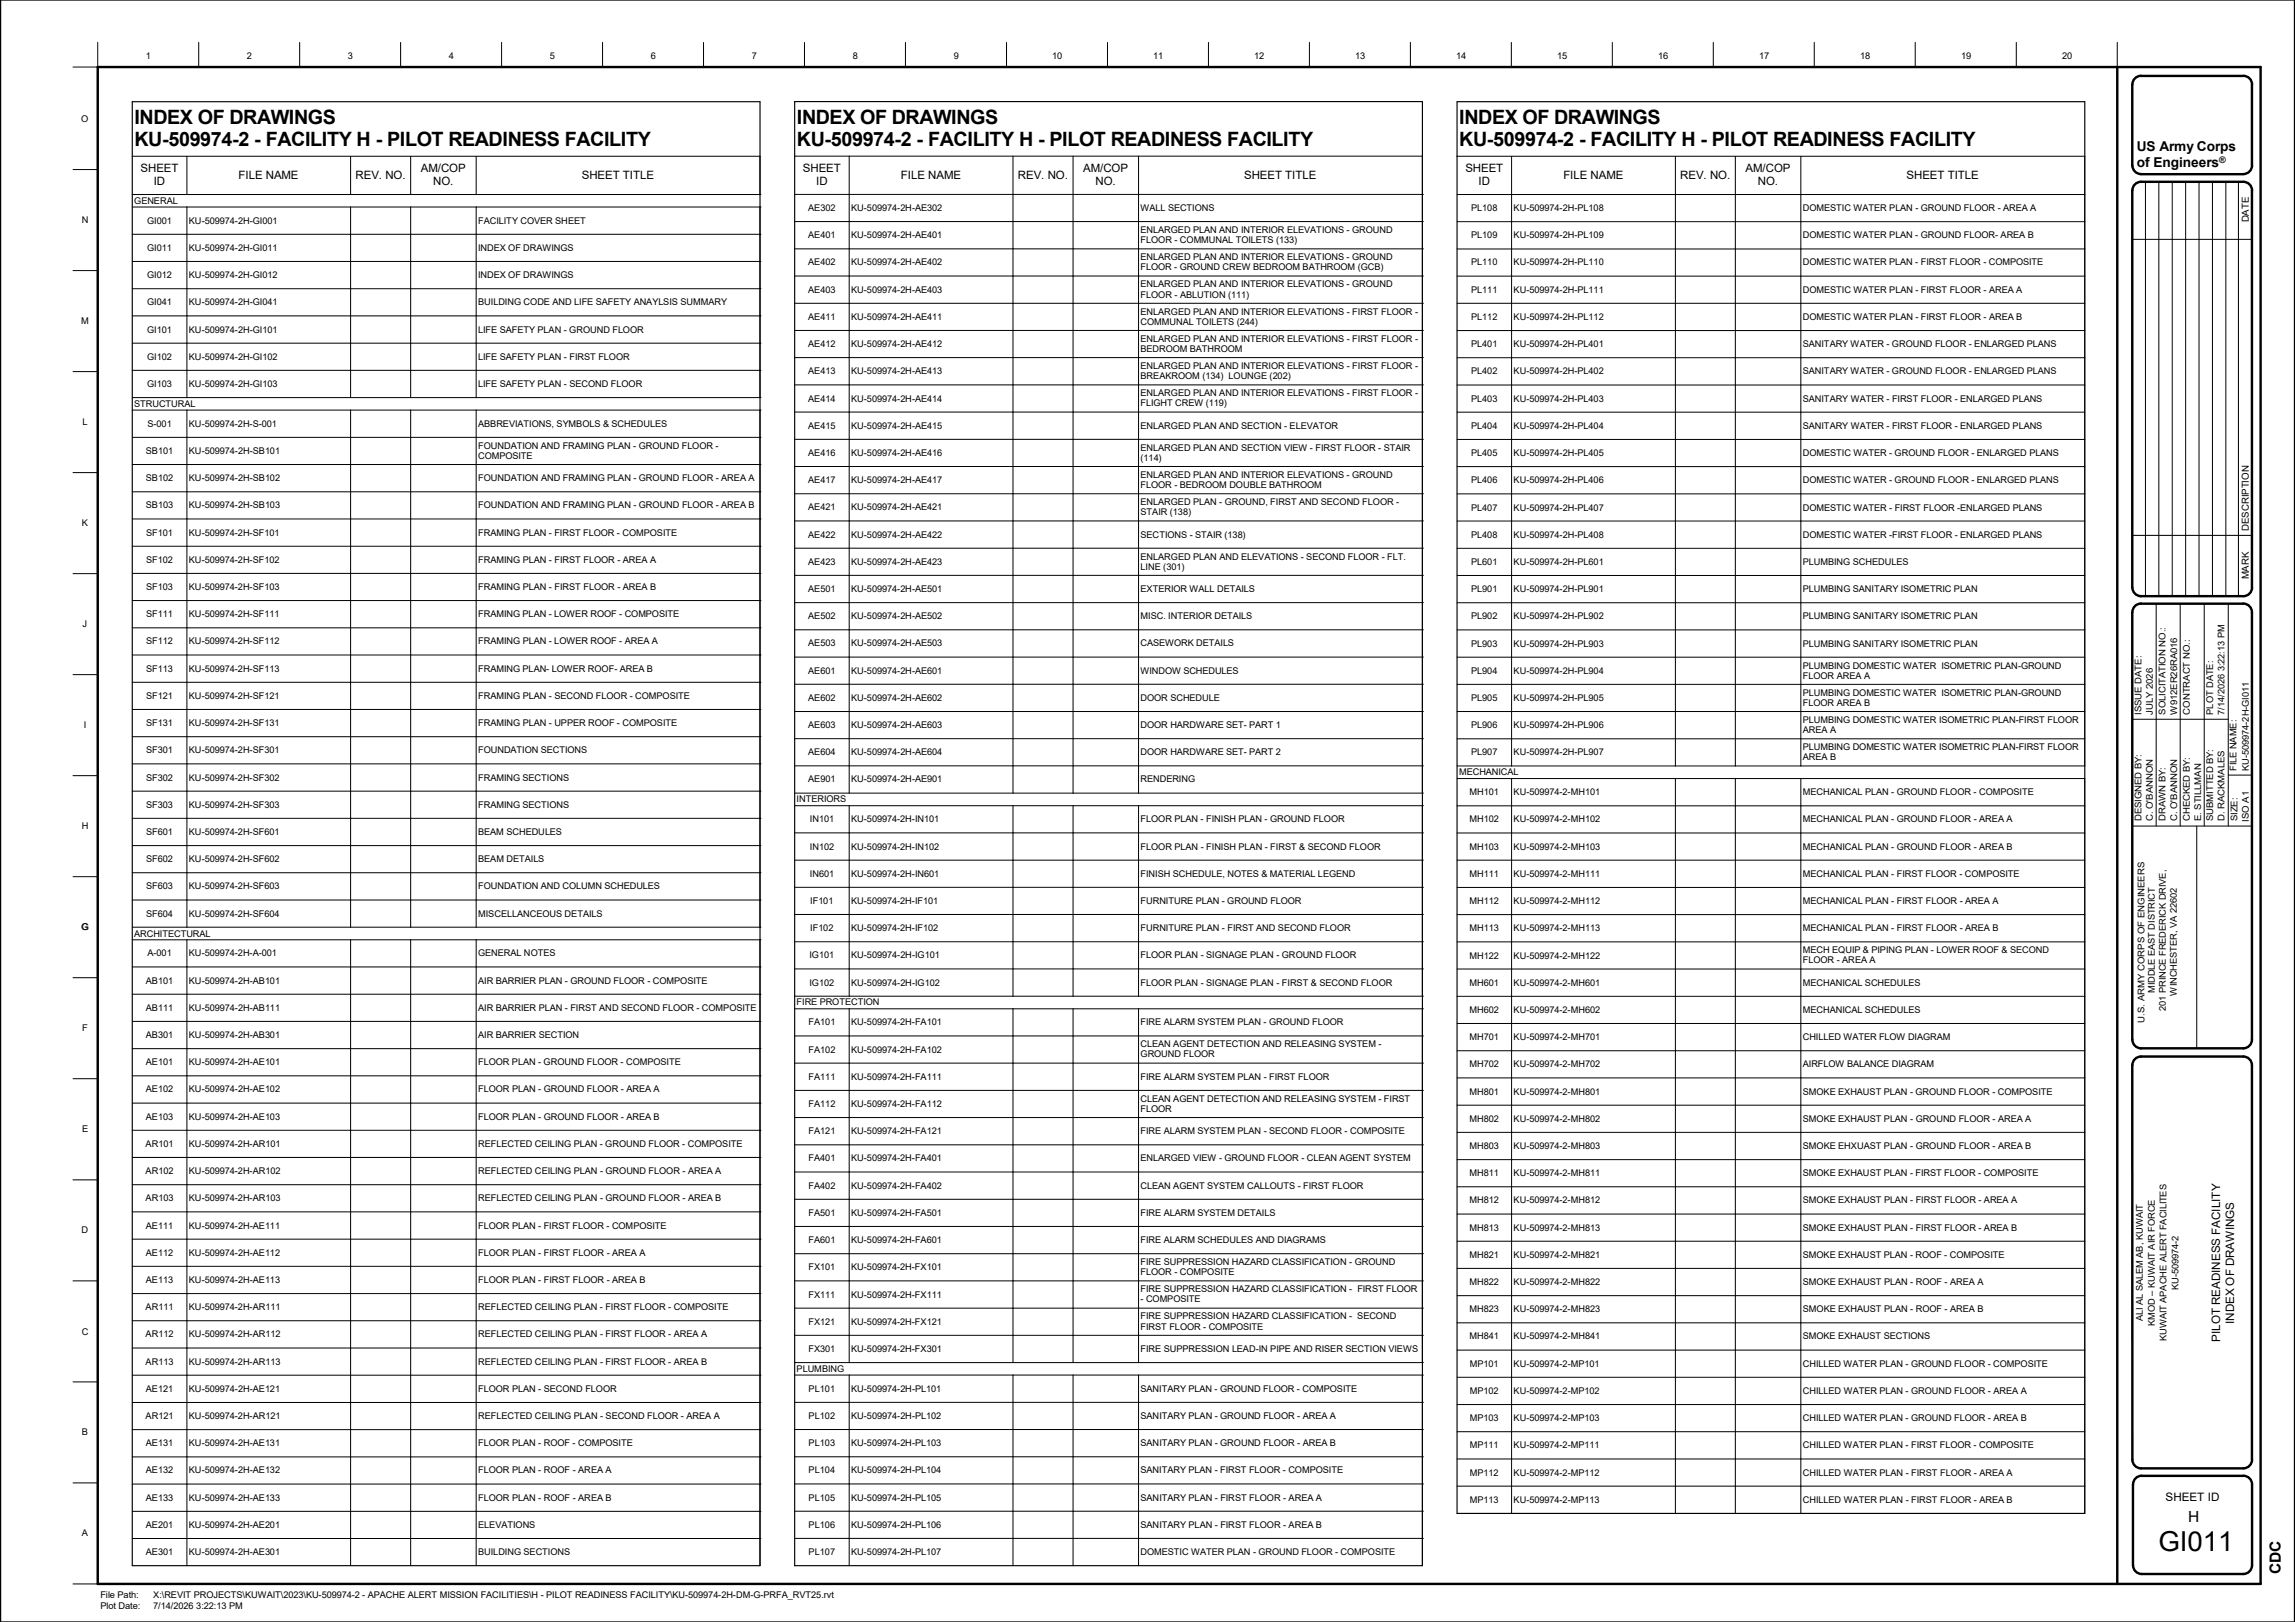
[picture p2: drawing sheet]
<svg xmlns="http://www.w3.org/2000/svg" width="841mm" height="594mm" viewBox="0 0 841 594" stroke-linecap="round" stroke-linejoin="round" font-family="sans-serif">
<defs><g id="words">
<text font-size="10.1" x="791" y="567.9">GI011</text>
<g font-size="7.2">
<text x="49.3" y="45.4">INDEX OF DRAWINGS</text>
<text x="292" y="45.4">INDEX OF DRAWINGS</text>
<text x="534.8" y="45.4">INDEX OF DRAWINGS</text>
<text x="49.3" y="53.5">KU-509974-2 - FACILITY H - PILOT READINESS FACILITY</text>
<text x="292" y="53.5">KU-509974-2 - FACILITY H - PILOT READINESS FACILITY</text>
<text x="534.8" y="53.5">KU-509974-2 - FACILITY H - PILOT READINESS FACILITY</text>
</g>
<g font-size="5.6">
<text x="801.8" y="557.4">H</text>
<text x="835.9" y="576.7" transform="rotate(-90 835.9 576.7)">CDC</text>
</g>
<g font-size="5">
<text x="783.1" y="55.5">US Army Corps</text>
<text x="783.1" y="61.3">of Engineers</text>
</g>
<g font-size="4.3">
<text x="818.7" y="484.8" transform="rotate(-90 818.7 484.8)">INDEX OF DRAWINGS</text>
<text x="813.6" y="491.5" transform="rotate(-90 813.6 491.5)">PILOT READINESS FACILITY</text>
<text x="793.6" y="549.7">SHEET ID</text>
</g>
<g font-size="4.2">
<text x="51.5" y="63.2">SHEET</text>
<text x="87.4" y="65.6">FILE NAME</text>
<text x="130.3" y="65.6">REV. NO.</text>
<text x="154.2" y="63.2">AM/COP</text>
<text x="213.2" y="65.6">SHEET TITLE</text>
<text x="294.3" y="63.1">SHEET</text>
<text x="330.2" y="65.5">FILE NAME</text>
<text x="373" y="65.5">REV. NO.</text>
<text x="397" y="63.1">AM/COP</text>
<text x="456" y="65.5">SHEET TITLE</text>
<text x="537" y="63.2">SHEET</text>
<text x="572.9" y="65.6">FILE NAME</text>
<text x="615.7" y="65.6">REV. NO.</text>
<text x="639.7" y="63.2">AM/COP</text>
<text x="698.7" y="65.6">SHEET TITLE</text>
<text x="56.3" y="67.9">ID</text>
<text x="158.7" y="67.9">NO.</text>
<text x="299.1" y="67.8">ID</text>
<text x="401.5" y="67.8">NO.</text>
<text x="541.8" y="67.9">ID</text>
<text x="644.2" y="67.9">NO.</text>
</g>
<g font-size="3.5">
<text x="824.1" y="81.4" transform="rotate(-90 824.1 81.4)">DATE</text>
<text x="824.1" y="194.4" transform="rotate(-90 824.1 194.4)">DESCRIPTION</text>
<text x="824.1" y="212.2" transform="rotate(-90 824.1 212.2)">MARK</text>
</g>
<g font-size="3.4">
<text x="53.5" y="21.5">1</text>
<text x="90.5" y="21.5">2</text>
<text x="127.5" y="21.5">3</text>
<text x="164.5" y="21.5">4</text>
<text x="201.5" y="21.5">5</text>
<text x="238.5" y="21.5">6</text>
<text x="275.5" y="21.5">7</text>
<text x="312.5" y="21.5">8</text>
<text x="349.5" y="21.5">9</text>
<text x="385.6" y="21.5">10</text>
<text x="422.6" y="21.5">11</text>
<text x="459.6" y="21.5">12</text>
<text x="496.6" y="21.5">13</text>
<text x="533.7" y="21.5">14</text>
<text x="570.7" y="21.5">15</text>
<text x="607.7" y="21.5">16</text>
<text x="644.7" y="21.5">17</text>
<text x="681.7" y="21.5">18</text>
<text x="718.7" y="21.5">19</text>
<text x="755.7" y="21.5">20</text>
<text x="29.8" y="44.6">O</text>
<text x="49.2" y="74.6">GENERAL</text>
<text x="296.2" y="77.3">AE302</text>
<text x="311.9" y="77.3">KU-509974-2H-AE302</text>
<text x="418" y="77.3">WALL SECTIONS</text>
<text x="539.1" y="77.3">PL108</text>
<text x="554.7" y="77.3">KU-509974-2H-PL108</text>
<text x="660.7" y="77.3">DOMESTIC WATER PLAN - GROUND FLOOR - AREA A</text>
<text x="29.9" y="81.6">N</text>
<text x="53.9" y="81.9">GI001</text>
<text x="69.2" y="81.9">KU-509974-2H-GI001</text>
<text x="175.2" y="81.9">FACILITY COVER SHEET</text>
<text x="296.2" y="87.2">AE401</text>
<text x="311.9" y="87.2">KU-509974-2H-AE401</text>
<text x="418" y="85.3">ENLARGED PLAN AND INTERIOR ELEVATIONS - GROUND</text>
<text x="418" y="89">FLOOR - COMMUNAL TOILETS (133)</text>
<text x="539.1" y="87.3">PL109</text>
<text x="554.7" y="87.3">KU-509974-2H-PL109</text>
<text x="660.7" y="87.3">DOMESTIC WATER PLAN - GROUND FLOOR- AREA B</text>
<text x="53.9" y="91.9">GI011</text>
<text x="69.2" y="91.9">KU-509974-2H-GI011</text>
<text x="175.2" y="91.9">INDEX OF DRAWINGS</text>
<text x="418" y="95.3">ENLARGED PLAN AND INTERIOR ELEVATIONS - GROUND</text>
<text x="53.9" y="101.9">GI012</text>
<text x="69.2" y="101.9">KU-509974-2H-GI012</text>
<text x="175.2" y="101.9">INDEX OF DRAWINGS</text>
<text x="296.2" y="97.2">AE402</text>
<text x="311.9" y="97.2">KU-509974-2H-AE402</text>
<text x="418" y="99">FLOOR - GROUND CREW BEDROOM BATHROOM (GCB)</text>
<text x="539.1" y="97.2">PL110</text>
<text x="554.7" y="97.2">KU-509974-2H-PL110</text>
<text x="660.7" y="97.2">DOMESTIC WATER PLAN - FIRST FLOOR - COMPOSITE</text>
<text x="296.2" y="107.2">AE403</text>
<text x="311.9" y="107.2">KU-509974-2H-AE403</text>
<text x="418" y="105.2">ENLARGED PLAN AND INTERIOR ELEVATIONS - GROUND</text>
<text x="539.1" y="107.2">PL111</text>
<text x="554.7" y="107.2">KU-509974-2H-PL111</text>
<text x="660.7" y="107.2">DOMESTIC WATER PLAN - FIRST FLOOR - AREA A</text>
<text x="53.9" y="111.8">GI041</text>
<text x="69.2" y="111.8">KU-509974-2H-GI041</text>
<text x="175.2" y="111.8">BUILDING CODE AND LIFE SAFETY ANAYLSIS SUMMARY</text>
<text x="418" y="109">FLOOR - ABLUTION (111)</text>
<text x="29.8" y="118.6">M</text>
<text x="296.2" y="117.1">AE411</text>
<text x="311.9" y="117.1">KU-509974-2H-AE411</text>
<text x="418" y="115.2">ENLARGED PLAN AND INTERIOR ELEVATIONS - FIRST FLOOR -</text>
<text x="418" y="119">COMMUNAL TOILETS (244)</text>
<text x="539.1" y="117.2">PL112</text>
<text x="554.7" y="117.2">KU-509974-2H-PL112</text>
<text x="660.7" y="117.2">DOMESTIC WATER PLAN - FIRST FLOOR - AREA B</text>
<text x="53.9" y="121.8">GI101</text>
<text x="69.2" y="121.8">KU-509974-2H-GI101</text>
<text x="175.2" y="121.8">LIFE SAFETY PLAN - GROUND FLOOR</text>
<text x="418" y="125.2">ENLARGED PLAN AND INTERIOR ELEVATIONS - FIRST FLOOR -</text>
<text x="53.9" y="131.8">GI102</text>
<text x="69.2" y="131.8">KU-509974-2H-GI102</text>
<text x="175.2" y="131.8">LIFE SAFETY PLAN - FIRST FLOOR</text>
<text x="296.2" y="127.1">AE412</text>
<text x="311.9" y="127.1">KU-509974-2H-AE412</text>
<text x="418" y="128.9">BEDROOM BATHROOM</text>
<text x="539.1" y="127.2">PL401</text>
<text x="554.7" y="127.2">KU-509974-2H-PL401</text>
<text x="660.7" y="127.2">SANITARY WATER - GROUND FLOOR - ENLARGED PLANS</text>
<text x="296.2" y="137.1">AE413</text>
<text x="311.9" y="137.1">KU-509974-2H-AE413</text>
<text x="418" y="135.2">ENLARGED PLAN AND INTERIOR ELEVATIONS - FIRST FLOOR -</text>
<text x="539.1" y="137.1">PL402</text>
<text x="554.7" y="137.1">KU-509974-2H-PL402</text>
<text x="660.7" y="137.1">SANITARY WATER - GROUND FLOOR - ENLARGED PLANS</text>
<text x="53.9" y="141.7">GI103</text>
<text x="69.2" y="141.7">KU-509974-2H-GI103</text>
<text x="175.2" y="141.7">LIFE SAFETY PLAN - SECOND FLOOR</text>
<text x="418" y="138.9">BREAKROOM (134) LOUNGE (202)</text>
<text x="49.2" y="149">STRUCTURAL</text>
<text x="296.2" y="147.1">AE414</text>
<text x="311.9" y="147.1">KU-509974-2H-AE414</text>
<text x="418" y="145.1">ENLARGED PLAN AND INTERIOR ELEVATIONS - FIRST FLOOR -</text>
<text x="418" y="148.8">FLIGHT CREW (119)</text>
<text x="539.1" y="147.1">PL403</text>
<text x="554.7" y="147.1">KU-509974-2H-PL403</text>
<text x="660.7" y="147.1">SANITARY WATER - FIRST FLOOR - ENLARGED PLANS</text>
<text x="30.2" y="155.6">L</text>
<text x="54" y="156.3">S-001</text>
<text x="69.2" y="156.3">KU-509974-2H-S-001</text>
<text x="175.2" y="156.3">ABBREVIATIONS, SYMBOLS &amp; SCHEDULES</text>
<text x="296.2" y="157">AE415</text>
<text x="311.9" y="157">KU-509974-2H-AE415</text>
<text x="418" y="157">ENLARGED PLAN AND SECTION - ELEVATOR</text>
<text x="539.1" y="157.1">PL404</text>
<text x="554.7" y="157.1">KU-509974-2H-PL404</text>
<text x="660.7" y="157.1">SANITARY WATER - FIRST FLOOR - ENLARGED PLANS</text>
<text x="53.4" y="166.3">SB101</text>
<text x="69.2" y="166.3">KU-509974-2H-SB101</text>
<text x="175.2" y="164.3">FOUNDATION AND FRAMING PLAN - GROUND FLOOR -</text>
<text x="296.2" y="167">AE416</text>
<text x="311.9" y="167">KU-509974-2H-AE416</text>
<text x="418" y="165.1">ENLARGED PLAN AND SECTION VIEW - FIRST FLOOR - STAIR</text>
<text x="539.1" y="167">PL405</text>
<text x="554.7" y="167">KU-509974-2H-PL405</text>
<text x="660.7" y="167">DOMESTIC WATER - GROUND FLOOR - ENLARGED PLANS</text>
<text x="175.2" y="168.1">COMPOSITE</text>
<text x="418" y="168.8">(114)</text>
<text x="53.4" y="176.2">SB102</text>
<text x="69.2" y="176.2">KU-509974-2H-SB102</text>
<text x="175.2" y="176.2">FOUNDATION AND FRAMING PLAN - GROUND FLOOR - AREA A</text>
<text x="296.2" y="177">AE417</text>
<text x="311.9" y="177">KU-509974-2H-AE417</text>
<text x="418" y="175">ENLARGED PLAN AND INTERIOR ELEVATIONS - GROUND</text>
<text x="418" y="178.7">FLOOR - BEDROOM DOUBLE BATHROOM</text>
<text x="539.1" y="177">PL406</text>
<text x="554.7" y="177">KU-509974-2H-PL406</text>
<text x="660.7" y="177">DOMESTIC WATER - GROUND FLOOR - ENLARGED PLANS</text>
<text x="418" y="185">ENLARGED PLAN - GROUND, FIRST AND SECOND FLOOR -</text>
<text x="53.4" y="186.2">SB103</text>
<text x="69.2" y="186.2">KU-509974-2H-SB103</text>
<text x="175.2" y="186.2">FOUNDATION AND FRAMING PLAN - GROUND FLOOR - AREA B</text>
<text x="296.2" y="186.9">AE421</text>
<text x="311.9" y="186.9">KU-509974-2H-AE421</text>
<text x="418" y="188.7">STAIR (138)</text>
<text x="539.1" y="187">PL407</text>
<text x="554.7" y="187">KU-509974-2H-PL407</text>
<text x="660.7" y="187">DOMESTIC WATER - FIRST FLOOR -ENLARGED PLANS</text>
<text x="30" y="192.6">K</text>
<text x="53.6" y="196.2">SF101</text>
<text x="69.2" y="196.2">KU-509974-2H-SF101</text>
<text x="175.2" y="196.2">FRAMING PLAN - FIRST FLOOR - COMPOSITE</text>
<text x="296.2" y="196.9">AE422</text>
<text x="311.9" y="196.9">KU-509974-2H-AE422</text>
<text x="418" y="196.9">SECTIONS - STAIR (138)</text>
<text x="539.1" y="196.9">PL408</text>
<text x="554.7" y="196.9">KU-509974-2H-PL408</text>
<text x="660.7" y="196.9">DOMESTIC WATER -FIRST FLOOR - ENLARGED PLANS</text>
<text x="53.6" y="206.1">SF102</text>
<text x="69.2" y="206.1">KU-509974-2H-SF102</text>
<text x="175.2" y="206.1">FRAMING PLAN - FIRST FLOOR - AREA A</text>
<text x="296.2" y="206.9">AE423</text>
<text x="311.9" y="206.9">KU-509974-2H-AE423</text>
<text x="418" y="204.9">ENLARGED PLAN AND ELEVATIONS - SECOND FLOOR - FLT.</text>
<text x="418" y="208.7">LINE (301)</text>
<text x="539.1" y="206.9">PL601</text>
<text x="554.7" y="206.9">KU-509974-2H-PL601</text>
<text x="660.7" y="206.9">PLUMBING SCHEDULES</text>
<text x="53.6" y="216.1">SF103</text>
<text x="69.2" y="216.1">KU-509974-2H-SF103</text>
<text x="175.2" y="216.1">FRAMING PLAN - FIRST FLOOR - AREA B</text>
<text x="296.2" y="216.8">AE501</text>
<text x="311.9" y="216.8">KU-509974-2H-AE501</text>
<text x="418" y="216.8">EXTERIOR WALL DETAILS</text>
<text x="539.1" y="216.9">PL901</text>
<text x="554.7" y="216.9">KU-509974-2H-PL901</text>
<text x="660.7" y="216.9">PLUMBING SANITARY ISOMETRIC PLAN</text>
<text x="53.6" y="226.1">SF111</text>
<text x="69.2" y="226.1">KU-509974-2H-SF111</text>
<text x="175.2" y="226.1">FRAMING PLAN - LOWER ROOF - COMPOSITE</text>
<text x="296.2" y="226.8">AE502</text>
<text x="311.9" y="226.8">KU-509974-2H-AE502</text>
<text x="418" y="226.8">MISC. INTERIOR DETAILS</text>
<text x="539.1" y="226.9">PL902</text>
<text x="554.7" y="226.9">KU-509974-2H-PL902</text>
<text x="660.7" y="226.9">PLUMBING SANITARY ISOMETRIC PLAN</text>
<text x="30.3" y="229.6">J</text>
<text x="53.6" y="236.1">SF112</text>
<text x="69.2" y="236.1">KU-509974-2H-SF112</text>
<text x="175.2" y="236.1">FRAMING PLAN - LOWER ROOF - AREA A</text>
<text x="296.2" y="236.8">AE503</text>
<text x="311.9" y="236.8">KU-509974-2H-AE503</text>
<text x="418" y="236.8">CASEWORK DETAILS</text>
<text x="539.1" y="236.8">PL903</text>
<text x="554.7" y="236.8">KU-509974-2H-PL903</text>
<text x="660.7" y="236.8">PLUMBING SANITARY ISOMETRIC PLAN</text>
<text x="53.6" y="246">SF113</text>
<text x="69.2" y="246">KU-509974-2H-SF113</text>
<text x="175.2" y="246">FRAMING PLAN- LOWER ROOF- AREA B</text>
<text x="660.7" y="244.9">PLUMBING DOMESTIC WATER ISOMETRIC PLAN-GROUND</text>
<text x="296.2" y="246.8">AE601</text>
<text x="311.9" y="246.8">KU-509974-2H-AE601</text>
<text x="418" y="246.8">WINDOW SCHEDULES</text>
<text x="539.1" y="246.8">PL904</text>
<text x="554.7" y="246.8">KU-509974-2H-PL904</text>
<text x="660.7" y="248.6">FLOOR AREA A</text>
<text x="53.6" y="256">SF121</text>
<text x="69.2" y="256">KU-509974-2H-SF121</text>
<text x="175.2" y="256">FRAMING PLAN - SECOND FLOOR - COMPOSITE</text>
<text x="296.2" y="256.7">AE602</text>
<text x="311.9" y="256.7">KU-509974-2H-AE602</text>
<text x="418" y="256.7">DOOR SCHEDULE</text>
<text x="539.1" y="256.8">PL905</text>
<text x="554.7" y="256.8">KU-509974-2H-PL905</text>
<text x="660.7" y="254.8">PLUMBING DOMESTIC WATER ISOMETRIC PLAN-GROUND</text>
<text x="660.7" y="258.5">FLOOR AREA B</text>
<text x="784.8" y="261.7" transform="rotate(-90 784.8 261.7)">ISSUE DATE:</text>
<text x="788.9" y="261.7" transform="rotate(-90 788.9 261.7)">JULY 2026</text>
<text x="793.6" y="261.7" transform="rotate(-90 793.6 261.7)">SOLICITATION NO.:</text>
<text x="797.8" y="261.7" transform="rotate(-90 797.8 261.7)">W912ER26RA016</text>
<text x="802.4" y="261.7" transform="rotate(-90 802.4 261.7)">CONTRACT NO.:</text>
<text x="811.1" y="261.7" transform="rotate(-90 811.1 261.7)">PLOT DATE:</text>
<text x="815.2" y="261.7" transform="rotate(-90 815.2 261.7)">7/14/2026 3:22:13 PM</text>
<text x="30.7" y="266.6">I</text>
<text x="53.6" y="265.9">SF131</text>
<text x="69.2" y="265.9">KU-509974-2H-SF131</text>
<text x="175.2" y="265.9">FRAMING PLAN - UPPER ROOF - COMPOSITE</text>
<text x="296.2" y="266.7">AE603</text>
<text x="311.9" y="266.7">KU-509974-2H-AE603</text>
<text x="418" y="266.7">DOOR HARDWARE SET- PART 1</text>
<text x="539.1" y="266.7">PL906</text>
<text x="554.7" y="266.7">KU-509974-2H-PL906</text>
<text x="660.7" y="268.5">AREA A</text>
<text x="660.7" y="264.8">PLUMBING DOMESTIC WATER ISOMETRIC PLAN-FIRST FLOOR</text>
<text x="53.6" y="275.9">SF301</text>
<text x="69.2" y="275.9">KU-509974-2H-SF301</text>
<text x="175.2" y="275.9">FOUNDATION SECTIONS</text>
<text x="660.7" y="274.7">PLUMBING DOMESTIC WATER ISOMETRIC PLAN-FIRST FLOOR</text>
<text x="296.2" y="276.6">AE604</text>
<text x="311.9" y="276.6">KU-509974-2H-AE604</text>
<text x="418" y="276.6">DOOR HARDWARE SET- PART 2</text>
<text x="539.1" y="276.7">PL907</text>
<text x="554.7" y="276.7">KU-509974-2H-PL907</text>
<text x="660.7" y="278.5">AREA B</text>
<text x="53.6" y="285.9">SF302</text>
<text x="69.2" y="285.9">KU-509974-2H-SF302</text>
<text x="175.2" y="285.9">FRAMING SECTIONS</text>
<text x="296.2" y="286.6">AE901</text>
<text x="311.9" y="286.6">KU-509974-2H-AE901</text>
<text x="418" y="286.6">RENDERING</text>
<text x="534.7" y="284">MECHANICAL</text>
<text x="819.6" y="282.3" transform="rotate(-90 819.6 282.3)">FILE NAME:</text>
<text x="824.1" y="282.3" transform="rotate(-90 824.1 282.3)">KU-509974-2H-GI011</text>
<text x="291.9" y="293.9">INTERIORS</text>
<text x="538.5" y="291.3">MH101</text>
<text x="554.7" y="291.3">KU-509974-2-MH101</text>
<text x="660.7" y="291.3">MECHANICAL PLAN - GROUND FLOOR - COMPOSITE</text>
<text x="53.6" y="295.9">SF303</text>
<text x="69.2" y="295.9">KU-509974-2H-SF303</text>
<text x="175.2" y="295.9">FRAMING SECTIONS</text>
<text x="29.9" y="303.6">H</text>
<text x="53.6" y="305.8">SF601</text>
<text x="69.2" y="305.8">KU-509974-2H-SF601</text>
<text x="175.2" y="305.8">BEAM SCHEDULES</text>
<text x="296.8" y="301.2">IN101</text>
<text x="311.9" y="301.2">KU-509974-2H-IN101</text>
<text x="418" y="301.2">FLOOR PLAN - FINISH PLAN - GROUND FLOOR</text>
<text x="538.5" y="301.2">MH102</text>
<text x="554.7" y="301.2">KU-509974-2-MH102</text>
<text x="660.7" y="301.2">MECHANICAL PLAN - GROUND FLOOR - AREA A</text>
<text x="784.8" y="300.8" transform="rotate(-90 784.8 300.8)">DESIGNED BY:</text>
<text x="788.9" y="300.8" transform="rotate(-90 788.9 300.8)">C. O'BANNON</text>
<text x="793.6" y="300.8" transform="rotate(-90 793.6 300.8)">DRAWN BY:</text>
<text x="797.8" y="300.8" transform="rotate(-90 797.8 300.8)">C. O'BANNON</text>
<text x="802.4" y="300.8" transform="rotate(-90 802.4 300.8)">CHECKED BY:</text>
<text x="806.6" y="300.8" transform="rotate(-90 806.6 300.8)">E. STILLMAN</text>
<text x="811.1" y="300.8" transform="rotate(-90 811.1 300.8)">SUBMITTED BY:</text>
<text x="815.2" y="300.8" transform="rotate(-90 815.2 300.8)">D. RACKMALES</text>
<text x="820" y="300.8" transform="rotate(-90 820 300.8)">SIZE:</text>
<text x="824.1" y="300.9" transform="rotate(-90 824.1 300.9)">ISO A1</text>
<text x="296.8" y="311.2">IN102</text>
<text x="311.9" y="311.2">KU-509974-2H-IN102</text>
<text x="418" y="311.2">FLOOR PLAN - FINISH PLAN - FIRST &amp; SECOND FLOOR</text>
<text x="538.5" y="311.2">MH103</text>
<text x="554.7" y="311.2">KU-509974-2-MH103</text>
<text x="660.7" y="311.2">MECHANICAL PLAN - GROUND FLOOR - AREA B</text>
<text x="53.6" y="315.8">SF602</text>
<text x="69.2" y="315.8">KU-509974-2H-SF602</text>
<text x="175.2" y="315.8">BEAM DETAILS</text>
<text x="296.8" y="321.1">IN601</text>
<text x="311.9" y="321.1">KU-509974-2H-IN601</text>
<text x="418" y="321.1">FINISH SCHEDULE, NOTES &amp; MATERIAL LEGEND</text>
<text x="538.5" y="321.1">MH111</text>
<text x="554.7" y="321.1">KU-509974-2-MH111</text>
<text x="660.7" y="321.1">MECHANICAL PLAN - FIRST FLOOR - COMPOSITE</text>
<text x="53.6" y="325.8">SF603</text>
<text x="69.2" y="325.8">KU-509974-2H-SF603</text>
<text x="175.2" y="325.8">FOUNDATION AND COLUMN SCHEDULES</text>
<text x="53.6" y="335.7">SF604</text>
<text x="69.2" y="335.7">KU-509974-2H-SF604</text>
<text x="175.2" y="335.7">MISCELLANCEOUS DETAILS</text>
<text x="296.9" y="331.1">IF101</text>
<text x="311.9" y="331.1">KU-509974-2H-IF101</text>
<text x="418" y="331.1">FURNITURE PLAN - GROUND FLOOR</text>
<text x="538.5" y="331.1">MH112</text>
<text x="554.7" y="331.1">KU-509974-2-MH112</text>
<text x="660.7" y="331.1">MECHANICAL PLAN - FIRST FLOOR - AREA A</text>
<text x="29.8" y="340.6">G</text>
<text x="296.9" y="341">IF102</text>
<text x="311.9" y="341">KU-509974-2H-IF102</text>
<text x="418" y="341">FURNITURE PLAN - FIRST AND SECOND FLOOR</text>
<text x="538.5" y="341.1">MH113</text>
<text x="554.7" y="341.1">KU-509974-2-MH113</text>
<text x="660.7" y="341.1">MECHANICAL PLAN - FIRST FLOOR - AREA B</text>
<text x="49.2" y="343">ARCHITECTURAL</text>
<text x="54" y="350.3">A-001</text>
<text x="69.2" y="350.3">KU-509974-2H-A-001</text>
<text x="175.2" y="350.3">GENERAL NOTES</text>
<text x="296.6" y="351">IG101</text>
<text x="311.9" y="351">KU-509974-2H-IG101</text>
<text x="418" y="351">FLOOR PLAN - SIGNAGE PLAN - GROUND FLOOR</text>
<text x="538.5" y="351.1">MH122</text>
<text x="554.7" y="351.1">KU-509974-2-MH122</text>
<text x="660.7" y="349.1">MECH EQUIP &amp; PIPING PLAN - LOWER ROOF &amp; SECOND</text>
<text x="660.7" y="352.8">FLOOR - AREA A</text>
<text x="53.4" y="360.3">AB101</text>
<text x="69.2" y="360.3">KU-509974-2H-AB101</text>
<text x="175.2" y="360.3">AIR BARRIER PLAN - GROUND FLOOR - COMPOSITE</text>
<text x="296.6" y="361">IG102</text>
<text x="311.9" y="361">KU-509974-2H-IG102</text>
<text x="418" y="361">FLOOR PLAN - SIGNAGE PLAN - FIRST &amp; SECOND FLOOR</text>
<text x="538.5" y="361">MH601</text>
<text x="554.7" y="361">KU-509974-2-MH601</text>
<text x="660.7" y="361">MECHANICAL SCHEDULES</text>
<text x="789.7" y="363.8" transform="rotate(-90 789.7 363.8)">MIDDLE EAST DISTRICT</text>
<text x="797.7" y="364.6" transform="rotate(-90 797.7 364.6)">WINCHESTER, VA 22602</text>
<text x="53.4" y="370.2">AB111</text>
<text x="69.2" y="370.2">KU-509974-2H-AB111</text>
<text x="175.2" y="370.2">AIR BARRIER PLAN - FIRST AND SECOND FLOOR - COMPOSITE</text>
<text x="291.9" y="368.3">FIRE PROTECTION</text>
<text x="538.5" y="371">MH602</text>
<text x="554.7" y="371">KU-509974-2-MH602</text>
<text x="660.7" y="371">MECHANICAL SCHEDULES</text>
<text x="793.7" y="370.2" transform="rotate(-90 793.7 370.2)">201 PRINCE FREDERICK DRIVE,</text>
<text x="30.1" y="377.6">F</text>
<text x="296.3" y="375.5">FA101</text>
<text x="311.9" y="375.5">KU-509974-2H-FA101</text>
<text x="418" y="375.5">FIRE ALARM SYSTEM PLAN - GROUND FLOOR</text>
<text x="785.8" y="374.5" transform="rotate(-90 785.8 374.5)">U.S. ARMY CORPS OF ENGINEERS</text>
<text x="53.4" y="380.2">AB301</text>
<text x="69.2" y="380.2">KU-509974-2H-AB301</text>
<text x="175.2" y="380.2">AIR BARRIER SECTION</text>
<text x="418" y="383.6">CLEAN AGENT DETECTION AND RELEASING SYSTEM -</text>
<text x="538.5" y="381">MH701</text>
<text x="554.7" y="381">KU-509974-2-MH701</text>
<text x="660.7" y="381">CHILLED WATER FLOW DIAGRAM</text>
<text x="296.3" y="385.5">FA102</text>
<text x="311.9" y="385.5">KU-509974-2H-FA102</text>
<text x="418" y="387.3">GROUND FLOOR</text>
<text x="53.4" y="390.2">AE101</text>
<text x="69.2" y="390.2">KU-509974-2H-AE101</text>
<text x="175.2" y="390.2">FLOOR PLAN - GROUND FLOOR - COMPOSITE</text>
<text x="296.3" y="395.5">FA111</text>
<text x="311.9" y="395.5">KU-509974-2H-FA111</text>
<text x="418" y="395.5">FIRE ALARM SYSTEM PLAN - FIRST FLOOR</text>
<text x="538.5" y="390.9">MH702</text>
<text x="554.7" y="390.9">KU-509974-2-MH702</text>
<text x="660.7" y="390.9">AIRFLOW BALANCE DIAGRAM</text>
<text x="53.4" y="400.1">AE102</text>
<text x="69.2" y="400.1">KU-509974-2H-AE102</text>
<text x="175.2" y="400.1">FLOOR PLAN - GROUND FLOOR - AREA A</text>
<text x="538.5" y="400.9">MH801</text>
<text x="554.7" y="400.9">KU-509974-2-MH801</text>
<text x="660.7" y="400.9">SMOKE EXHAUST PLAN - GROUND FLOOR - COMPOSITE</text>
<text x="296.3" y="405.5">FA112</text>
<text x="311.9" y="405.5">KU-509974-2H-FA112</text>
<text x="418" y="403.5">CLEAN AGENT DETECTION AND RELEASING SYSTEM - FIRST</text>
<text x="418" y="407.2">FLOOR</text>
<text x="53.4" y="410.1">AE103</text>
<text x="69.2" y="410.1">KU-509974-2H-AE103</text>
<text x="175.2" y="410.1">FLOOR PLAN - GROUND FLOOR - AREA B</text>
<text x="538.5" y="410.9">MH802</text>
<text x="554.7" y="410.9">KU-509974-2-MH802</text>
<text x="660.7" y="410.9">SMOKE EXHAUST PLAN - GROUND FLOOR - AREA A</text>
<text x="30.1" y="414.7">E</text>
<text x="296.3" y="415.4">FA121</text>
<text x="311.9" y="415.4">KU-509974-2H-FA121</text>
<text x="418" y="415.4">FIRE ALARM SYSTEM PLAN - SECOND FLOOR - COMPOSITE</text>
<text x="53.3" y="420.1">AR101</text>
<text x="69.2" y="420.1">KU-509974-2H-AR101</text>
<text x="175.2" y="420.1">REFLECTED CEILING PLAN - GROUND FLOOR - COMPOSITE</text>
<text x="296.3" y="425.4">FA401</text>
<text x="311.9" y="425.4">KU-509974-2H-FA401</text>
<text x="418" y="425.4">ENLARGED VIEW - GROUND FLOOR - CLEAN AGENT SYSTEM</text>
<text x="538.5" y="420.8">MH803</text>
<text x="554.7" y="420.8">KU-509974-2-MH803</text>
<text x="660.7" y="420.8">SMOKE EHXUAST PLAN - GROUND FLOOR - AREA B</text>
<text x="53.3" y="430">AR102</text>
<text x="69.2" y="430">KU-509974-2H-AR102</text>
<text x="175.2" y="430">REFLECTED CEILING PLAN - GROUND FLOOR - AREA A</text>
<text x="538.5" y="430.8">MH811</text>
<text x="554.7" y="430.8">KU-509974-2-MH811</text>
<text x="660.7" y="430.8">SMOKE EXHAUST PLAN - FIRST FLOOR - COMPOSITE</text>
<text x="296.3" y="435.4">FA402</text>
<text x="311.9" y="435.4">KU-509974-2H-FA402</text>
<text x="418" y="435.4">CLEAN AGENT SYSTEM CALLOUTS - FIRST FLOOR</text>
<text x="53.3" y="440">AR103</text>
<text x="69.2" y="440">KU-509974-2H-AR103</text>
<text x="175.2" y="440">REFLECTED CEILING PLAN - GROUND FLOOR - AREA B</text>
<text x="538.5" y="440.8">MH812</text>
<text x="554.7" y="440.8">KU-509974-2-MH812</text>
<text x="660.7" y="440.8">SMOKE EXHAUST PLAN - FIRST FLOOR - AREA A</text>
<text x="53.4" y="450">AE111</text>
<text x="69.2" y="450">KU-509974-2H-AE111</text>
<text x="175.2" y="450">FLOOR PLAN - FIRST FLOOR - COMPOSITE</text>
<text x="296.3" y="445.3">FA501</text>
<text x="311.9" y="445.3">KU-509974-2H-FA501</text>
<text x="418" y="445.3">FIRE ALARM SYSTEM DETAILS</text>
<text x="29.9" y="451.7">D</text>
<text x="296.3" y="455.3">FA601</text>
<text x="311.9" y="455.3">KU-509974-2H-FA601</text>
<text x="418" y="455.3">FIRE ALARM SCHEDULES AND DIAGRAMS</text>
<text x="538.5" y="450.7">MH813</text>
<text x="554.7" y="450.7">KU-509974-2-MH813</text>
<text x="660.7" y="450.7">SMOKE EXHAUST PLAN - FIRST FLOOR - AREA B</text>
<text x="53.4" y="460">AE112</text>
<text x="69.2" y="460">KU-509974-2H-AE112</text>
<text x="175.2" y="460">FLOOR PLAN - FIRST FLOOR - AREA A</text>
<text x="538.5" y="460.7">MH821</text>
<text x="554.7" y="460.7">KU-509974-2-MH821</text>
<text x="660.7" y="460.7">SMOKE EXHAUST PLAN - ROOF - COMPOSITE</text>
<text x="296.2" y="465.3">FX101</text>
<text x="311.9" y="465.3">KU-509974-2H-FX101</text>
<text x="418" y="463.3">FIRE SUPPRESSION HAZARD CLASSIFICATION - GROUND</text>
<text x="418" y="467.1">FLOOR - COMPOSITE</text>
<text x="53.4" y="469.9">AE113</text>
<text x="69.2" y="469.9">KU-509974-2H-AE113</text>
<text x="175.2" y="469.9">FLOOR PLAN - FIRST FLOOR - AREA B</text>
<text x="418" y="473.3">FIRE SUPPRESSION HAZARD CLASSIFICATION - FIRST FLOOR</text>
<text x="538.5" y="470.7">MH822</text>
<text x="554.7" y="470.7">KU-509974-2-MH822</text>
<text x="660.7" y="470.7">SMOKE EXHAUST PLAN - ROOF - AREA A</text>
<text x="798.3" y="472.5" transform="rotate(-90 798.3 472.5)">KU-509974-2</text>
<text x="53.3" y="479.9">AR111</text>
<text x="69.2" y="479.9">KU-509974-2H-AR111</text>
<text x="175.2" y="479.9">REFLECTED CEILING PLAN - FIRST FLOOR - COMPOSITE</text>
<text x="296.2" y="475.2">FX111</text>
<text x="311.9" y="475.2">KU-509974-2H-FX111</text>
<text x="418" y="477">- COMPOSITE</text>
<text x="296.2" y="485.2">FX121</text>
<text x="311.9" y="485.2">KU-509974-2H-FX121</text>
<text x="418" y="483.3">FIRE SUPPRESSION HAZARD CLASSIFICATION - SECOND</text>
<text x="538.5" y="480.7">MH823</text>
<text x="554.7" y="480.7">KU-509974-2-MH823</text>
<text x="660.7" y="480.7">SMOKE EXHAUST PLAN - ROOF - AREA B</text>
<text x="785.2" y="483.9" transform="rotate(-90 785.2 483.9)">ALI AL SALEM AB, KUWAIT</text>
<text x="789.7" y="485.6" transform="rotate(-90 789.7 485.6)">KMOD – KUWAIT AIR FORCE</text>
<text x="29.9" y="488.8">C</text>
<text x="53.3" y="489.8">AR112</text>
<text x="69.2" y="489.8">KU-509974-2H-AR112</text>
<text x="175.2" y="489.8">REFLECTED CEILING PLAN - FIRST FLOOR - AREA A</text>
<text x="418" y="487">FIRST FLOOR - COMPOSITE</text>
<text x="538.5" y="490.6">MH841</text>
<text x="554.7" y="490.6">KU-509974-2-MH841</text>
<text x="660.7" y="490.6">SMOKE EXHAUST SECTIONS</text>
<text x="794" y="491.3" transform="rotate(-90 794 491.3)">KUWAIT APACHE ALERT FACILITES</text>
<text x="296.2" y="495.2">FX301</text>
<text x="311.9" y="495.2">KU-509974-2H-FX301</text>
<text x="418" y="495.2">FIRE SUPPRESSION LEAD-IN PIPE AND RISER SECTION VIEWS</text>
<text x="53.3" y="499.8">AR113</text>
<text x="69.2" y="499.8">KU-509974-2H-AR113</text>
<text x="175.2" y="499.8">REFLECTED CEILING PLAN - FIRST FLOOR - AREA B</text>
<text x="291.9" y="502.5">PLUMBING</text>
<text x="538.6" y="500.6">MP101</text>
<text x="554.7" y="500.6">KU-509974-2-MP101</text>
<text x="660.7" y="500.6">CHILLED WATER PLAN - GROUND FLOOR - COMPOSITE</text>
<text x="53.4" y="509.8">AE121</text>
<text x="69.2" y="509.8">KU-509974-2H-AE121</text>
<text x="175.2" y="509.8">FLOOR PLAN - SECOND FLOOR</text>
<text x="296.3" y="509.7">PL101</text>
<text x="311.9" y="509.7">KU-509974-2H-PL101</text>
<text x="418" y="509.7">SANITARY PLAN - GROUND FLOOR - COMPOSITE</text>
<text x="538.6" y="510.5">MP102</text>
<text x="554.7" y="510.5">KU-509974-2-MP102</text>
<text x="660.7" y="510.5">CHILLED WATER PLAN - GROUND FLOOR - AREA A</text>
<text x="53.3" y="519.8">AR121</text>
<text x="69.2" y="519.8">KU-509974-2H-AR121</text>
<text x="175.2" y="519.8">REFLECTED CEILING PLAN - SECOND FLOOR - AREA A</text>
<text x="296.3" y="519.7">PL102</text>
<text x="311.9" y="519.7">KU-509974-2H-PL102</text>
<text x="418" y="519.7">SANITARY PLAN - GROUND FLOOR - AREA A</text>
<text x="538.6" y="520.5">MP103</text>
<text x="554.7" y="520.5">KU-509974-2-MP103</text>
<text x="660.7" y="520.5">CHILLED WATER PLAN - GROUND FLOOR - AREA B</text>
<text x="30" y="525.7">B</text>
<text x="53.4" y="529.7">AE131</text>
<text x="69.2" y="529.7">KU-509974-2H-AE131</text>
<text x="175.2" y="529.7">FLOOR PLAN - ROOF - COMPOSITE</text>
<text x="296.3" y="529.7">PL103</text>
<text x="311.9" y="529.7">KU-509974-2H-PL103</text>
<text x="418" y="529.7">SANITARY PLAN - GROUND FLOOR - AREA B</text>
<text x="538.6" y="530.5">MP111</text>
<text x="554.7" y="530.5">KU-509974-2-MP111</text>
<text x="660.7" y="530.5">CHILLED WATER PLAN - FIRST FLOOR - COMPOSITE</text>
<text x="53.4" y="539.7">AE132</text>
<text x="69.2" y="539.7">KU-509974-2H-AE132</text>
<text x="175.2" y="539.7">FLOOR PLAN - ROOF - AREA A</text>
<text x="296.3" y="539.7">PL104</text>
<text x="311.9" y="539.7">KU-509974-2H-PL104</text>
<text x="418" y="539.7">SANITARY PLAN - FIRST FLOOR - COMPOSITE</text>
<text x="538.6" y="540.5">MP112</text>
<text x="554.7" y="540.5">KU-509974-2-MP112</text>
<text x="660.7" y="540.5">CHILLED WATER PLAN - FIRST FLOOR - AREA A</text>
<text x="53.4" y="549.7">AE133</text>
<text x="69.2" y="549.7">KU-509974-2H-AE133</text>
<text x="175.2" y="549.7">FLOOR PLAN - ROOF - AREA B</text>
<text x="296.3" y="549.6">PL105</text>
<text x="311.9" y="549.6">KU-509974-2H-PL105</text>
<text x="418" y="549.6">SANITARY PLAN - FIRST FLOOR - AREA A</text>
<text x="538.6" y="550.4">MP113</text>
<text x="554.7" y="550.4">KU-509974-2-MP113</text>
<text x="660.7" y="550.4">CHILLED WATER PLAN - FIRST FLOOR - AREA B</text>
<text x="30" y="562.7">A</text>
<text x="53.4" y="559.6">AE201</text>
<text x="69.2" y="559.6">KU-509974-2H-AE201</text>
<text x="175.2" y="559.6">ELEVATIONS</text>
<text x="296.3" y="559.6">PL106</text>
<text x="311.9" y="559.6">KU-509974-2H-PL106</text>
<text x="418" y="559.6">SANITARY PLAN - FIRST FLOOR - AREA B</text>
<text x="53.4" y="569.6">AE301</text>
<text x="69.2" y="569.6">KU-509974-2H-AE301</text>
<text x="175.2" y="569.6">BUILDING SECTIONS</text>
<text x="296.3" y="569.6">PL107</text>
<text x="311.9" y="569.6">KU-509974-2H-PL107</text>
<text x="418" y="569.6">DOMESTIC WATER PLAN - GROUND FLOOR - COMPOSITE</text>
<text x="36.8" y="585.4">File Path:</text>
<text x="56.1" y="585.4">X:\REVIT PROJECTS\KUWAIT\2023\KU-509974-2 - APACHE ALERT MISSION FACILITIES\H - PILOT READINESS FACILITY\KU-509974-2H-DM-G-PRFA_RVT25.rvt</text>
<text x="36.8" y="589.5">Plot Date:</text>
<text x="56.1" y="589.5">7/14/2026 3:22:13 PM</text>
</g>
<text font-size="3.3" x="813.3" y="59.8">®</text>
</g></defs>
<g fill="none" stroke="#000" stroke-width=".37">
<path d="M35.8 15.5v9.1h-9M72.8 15.5v9.1M109.8 15.5v9.1M146.8 15.5v9.1M183.8 15.5v9.1M220.8 15.5v9.1M257.8 15.5v9.1M294.8 15.5v9.1M331.8 15.5v9.1M368.9 15.5v9.1M405.8 15.5v9.1M442.8 15.5v9.1"/>
<path d="M479.8 15.5v9.1M516.8 15.5v9.1M553.8 15.5v9.1M590.8 15.5v9.1M627.8 15.5v9.1M664.8 15.5v9.1M701.8 15.5v9.1M738.9 15.5v9.1M775.9 15.5v9.1M48.5 57.2h230v14M68.5 57.2v14M128.5 57.2v14"/>
<path d="M150.5 57.2v14M174.5 57.2v14M291.2 57.2h230.1v233.3M311.2 57.2v233.3M371.2 57.2v233.3M393.2 57.2v233.3M417.2 57.2v233.3M534 57.2h230l-.1 223.3h-229.9M553.9 57.2v223.3M614 57.2v223.3M635.9 57.2v223.3M659.9 57.2v223.3"/>
<path d="M26.8 62.1h9M48.5 75.8h230M48.5 71.2h230M68.5 75.8v69.8M128.5 75.8v69.8M150.5 75.8v69.8M174.5 75.8v69.8M278.5 75.8h.1M278.5 71.2h.1M278.5 75.8v69.8M291.2 71.2h230.1M521.3 71.2h.1"/>
<path d="M764 71.2h-230M786.2 66.6v151.8M791.1 66.6v151.8M796 66.6v151.8M800.9 66.6v151.8M805.9 66.6v151.8M810.8 66.6v151.8M815.7 66.6v151.8M820.3 66.6v151.8M26.8 99.1h9M48.5 95.8h230M48.5 85.8h230"/>
<path d="M278.5 95.8h.1M278.5 85.8h.1M291.2 91.1h230.1M291.2 81.2h230.1M521.3 91.1h.1M521.3 81.2h.1M764 91.2h-230M764 81.2h-230M781.4 87.7h43.8M48.5 115.7h230M48.5 105.8h230M278.5 115.7h.1"/>
<path d="M278.5 105.8h.1M291.2 111.1h230.1M291.2 101.1h230.1M521.3 111.1h.1M521.3 101.1h.1M763.9 111.1h.1M763.9 111.1h-229.9M764 101.1h-230M26.8 136.1h9M48.5 135.6h230M48.5 125.7h230M278.5 135.6h.1"/>
<path d="M278.5 125.7h.1M291.2 131h230.1M291.2 121h230.1M521.3 131h.1M521.3 121h.1M764 131h-230M764 121.1h-230M48.5 150.2h230M48.5 145.6h230M68.5 150.2v189.4M128.5 150.2v189.4M150.5 150.2v189.4"/>
<path d="M174.5 150.2v189.4M278.5 150.2h.1M278.5 145.6h.1M278.5 150.2v189.4M291.2 150.9h230.1M291.2 141h230.1M521.3 150.9h.1M521.3 141h.1M764 141h-230M764 151h-230M26.8 173.1h9M48.5 170.1h230"/>
<path d="M48.5 160.2h230M278.5 170.1h.1M278.5 160.2h.1M291.2 170.9h230.1M291.2 160.9h230.1M521.3 170.9h.1M521.3 160.9h.1M764 170.9h-230M764 161h-230M48.5 190.1h230M48.5 180.1h230M278.5 190.1h.1"/>
<path d="M278.5 180.1h.1M291.2 190.8h230.1M291.2 180.8h230.1M521.3 190.8h.1M521.3 180.8h.1M764 190.8h-230M764 180.9h-230M781.4 196.1h43.8M26.8 210.1h9M48.5 220h230M48.5 210h230M48.5 200.1h230"/>
<path d="M278.5 220h.1M278.5 210h.1M278.5 200.1h.1M291.2 210.7h230.1M291.2 200.8h230.1M521.3 210.7h.1M521.3 200.8h.1M764 200.8h-230M764 210.8h-230M48.5 239.9h230M48.5 230h230M278.5 239.9h.1"/>
<path d="M278.5 230h.1M291.2 230.7h230.1M291.2 220.7h230.1M521.3 230.7h.1M521.3 220.7h.1M764 230.7h-230M764 220.8h-230M790.2 221.1v81.5M799 221.1v81.5M807.8 221.1v81.5M816.6 221.1v81.5M26.8 247.1h9"/>
<path d="M48.5 259.8h230M48.5 249.9h230M278.5 259.8h.1M278.5 249.9h.1M291.2 250.6h230.1M291.2 240.7h230.1M521.3 250.6h.1M521.3 240.7h.1M764 250.7h-230M764 240.7h-230M48.5 279.8h230M48.5 269.8h230"/>
<path d="M278.5 279.8h.1M278.5 269.8h.1M291.2 270.6h230.1M291.2 260.6h230.1M521.3 270.6h.1M521.3 260.6h.1M764 260.6h-230M764 270.6h-230M781.4 263.4h35.2M26.8 284.1h9M48.5 299.7h230M48.5 289.8h230"/>
<path d="M278.5 299.7h.1M278.5 289.8h.1M291.2 295.1h230.1M291.2 290.5h230.1M291.2 280.5h230.1M311.2 295.1v69.8M371.2 295.1v69.8M393.2 295.1v69.8M417.2 295.1v69.8M521.3 295.1h.1M521.3 290.5h.1M521.3 280.5h.1"/>
<path d="M521.3 295.1v69.8M534 285.2h230l-.1 269.1M553.9 285.2v269.1M614 285.2v269.1M635.9 285.2v269.1M659.9 285.2v269.1M764 295.1h-230M816.6 283.9h8.6M48.5 319.7h230M48.5 309.7h230M278.5 319.7h.1M278.5 309.7h.1"/>
<path d="M291.2 315h230.1M291.2 305.1h230.1M521.3 315h.1M521.3 305.1h.1M764 315h-230M764 305.1h-230M781.4 302.6h43.8M805 302.6v81.4M26.8 321.1h9M48.5 339.6h230M48.5 329.6h230M278.5 339.6h.1"/>
<path d="M278.5 329.6h.1M291.2 334.9h230.1M291.2 325h230.1M521.3 334.9h.1M521.3 325h.1M764 335h-230M764 325h-230M26.8 358.1h9M48.5 354.2h230M48.5 344.2h230M68.5 344.2v229.2M128.5 344.2v229.2"/>
<path d="M150.5 344.2v229.2M174.5 344.2v229.2M278.5 354.2h.1M278.5 344.2h.1M278.5 344.2v229.2M291.2 354.9h230.1M291.2 344.9h230.1M521.3 354.9h.1M521.3 344.9h.1M764 354.9h-230M764 345h-230M48.5 374.1h230"/>
<path d="M48.5 364.2h230M278.5 374.1h.1M278.5 364.2h.1M291.2 379.4h230.1M291.2 369.5h230.1M291.2 364.9h230.1M311.2 369.5v129.6M371.2 369.5v129.6M393.2 369.5v129.6M417.2 369.5v129.6M521.3 379.4h.1M521.3 369.5h.1"/>
<path d="M521.3 364.9h.1M521.3 369.5v129.6M764 364.9h-230M764 374.9h-230M26.8 395.1h9M48.5 394h230M48.5 384.1h230M278.5 394h.1M278.5 384.1h.1M291.2 399.4h230.1M291.2 389.4h230.1M521.3 399.4h.1"/>
<path d="M521.3 389.4h.1M764 394.8h-230M764 384.9h-230M48.5 414h230M48.5 404h230M278.5 414h.1M278.5 404h.1M291.2 419.3h230.1M291.2 409.3h230.1M521.3 419.3h.1M521.3 409.3h.1M764 414.7h-230"/>
<path d="M764 404.8h-230M26.8 432.1h9M48.5 433.9h230M48.5 423.9h230M278.5 433.9h.1M278.5 423.9h.1M291.2 439.3h230.1M291.2 429.3h230.1M521.3 439.3h.1M521.3 429.3h.1M764 434.7h-230M764 424.7h-230"/>
<path d="M48.5 453.9h230M48.5 443.9h230M278.5 453.9h.1M278.5 443.9h.1M291.2 459.2h230.1M291.2 449.2h230.1M521.3 459.2h.1M521.3 449.2h.1M534 454.6h230M764 444.7h-230M26.8 469.1h9M48.5 473.8h230"/>
<path d="M48.5 463.8h230M278.5 473.8h.1M278.5 463.8h.1M291.2 469.1h230.1M291.2 479.1h230.1M521.3 479.1h.1M521.3 469.1h.1M534 464.6h230M764 474.6h-230M48.5 493.7h230M48.5 483.7h230M278.5 493.7h.1"/>
<path d="M278.5 483.7h.1M291.2 499.1h230.1M291.2 489.1h230.1M521.3 499.1h.1M521.3 489.1h.1M534 494.5h230M764 484.5h-230M26.8 506.1h9M48.5 513.7h230M48.5 503.7h230M278.5 513.7h.1M278.5 503.7h.1"/>
<path d="M291.2 513.6h230.1M291.2 503.6h230.1M311.2 503.6v69.8M371.2 503.6v69.8M393.2 503.6v69.8M417.2 503.6v69.8M521.3 513.6h.1M521.3 503.6h.1M521.3 503.6v69.8M534 504.4h230M764 514.4h-230M48.5 533.6h230"/>
<path d="M48.5 523.6h230M278.5 533.6h.1M278.5 523.6h.1M291.2 523.6h230.1M291.2 533.6h230.1M521.3 533.6h.1M521.3 523.6h.1M534 534.4h230M764 524.4h-230M26.8 543.1h9M48.5 553.6h230M48.5 543.6h230"/>
<path d="M278.5 553.6h.1M278.5 543.6h.1M291.2 553.5h230.1M291.2 543.5h230.1M521.3 553.5h.1M521.3 543.5h.1M534 544.3h230M48.5 563.5h230M278.5 563.5h.1M291.2 563.5h230.1M521.3 563.5h.1M26.8 580.1h9"/>
</g>
<g fill="none" stroke="#000" stroke-width=".89">
<path d="M0 0v594.1M841 0v594.1M35.8 24.6h792.6v555.5h-792.6zM775.9 24.6v555.5M781.4 31v29.6M784.6 27.8h37.5M784.6 27.8a3.1 3.1 0 0 0-3.2 3.1M822.1 27.8a3.2 3.2 0 0 1 3.2 3.1l-.1 29.7M781.4 69.8v145.4M781.4 60.6a3.2 3.2 0 0 0 3.2 3.2h37.5M822.1 66.6h-37.5a3.1 3.1 0 0 0-3.2 3.2M822.1 66.6a3.2 3.2 0 0 1 3.2 3.2"/>
<path d="M825.2 69.8l.1 145.4a3.2 3.2 0 0 1-3.2 3.2M825.3 60.6a3.2 3.2 0 0 1-3.2 3.2M781.4 215.2a3.2 3.2 0 0 0 3.2 3.2h37.5M781.4 224.3v156.5M781.4 224.2a3.1 3.1 0 0 1 3.2-3.1h37.5a3.2 3.2 0 0 1 3.1 3.2v156.5a3.2 3.2 0 0 1-3.1 3.2h-37.5a3.2 3.2 0 0 1-3.2-3.2M781.4 390.1v144.5a3.2 3.2 0 0 0 3.2 3.2h37.5M781.4 390.1a3.1 3.1 0 0 1 3.2-3.1h37.5a3.2 3.2 0 0 1 3.1 3.1l.1 144.5a3.2 3.2 0 0 1-3.2 3.2M784.8 540.6l37.3-.1a3.2 3.2 0 0 1 3.2 3.2v29.6a3.2 3.2 0 0 1-3.2 3.2h-37.3M784.9 540.5a3.2 3.2 0 0 0-3.3 3.2l.1 29.6a3.2 3.2 0 0 0 3.2 3.2"/>
</g>
<path d="M48.5 37.3h230v536.1h-230zM291.2 37.2h230.1v536.2h-230.1zM534 37.3h230v517h-230z" fill="none" stroke="#000" stroke-width=".42"/>
<use href="#words"/>
</svg>
